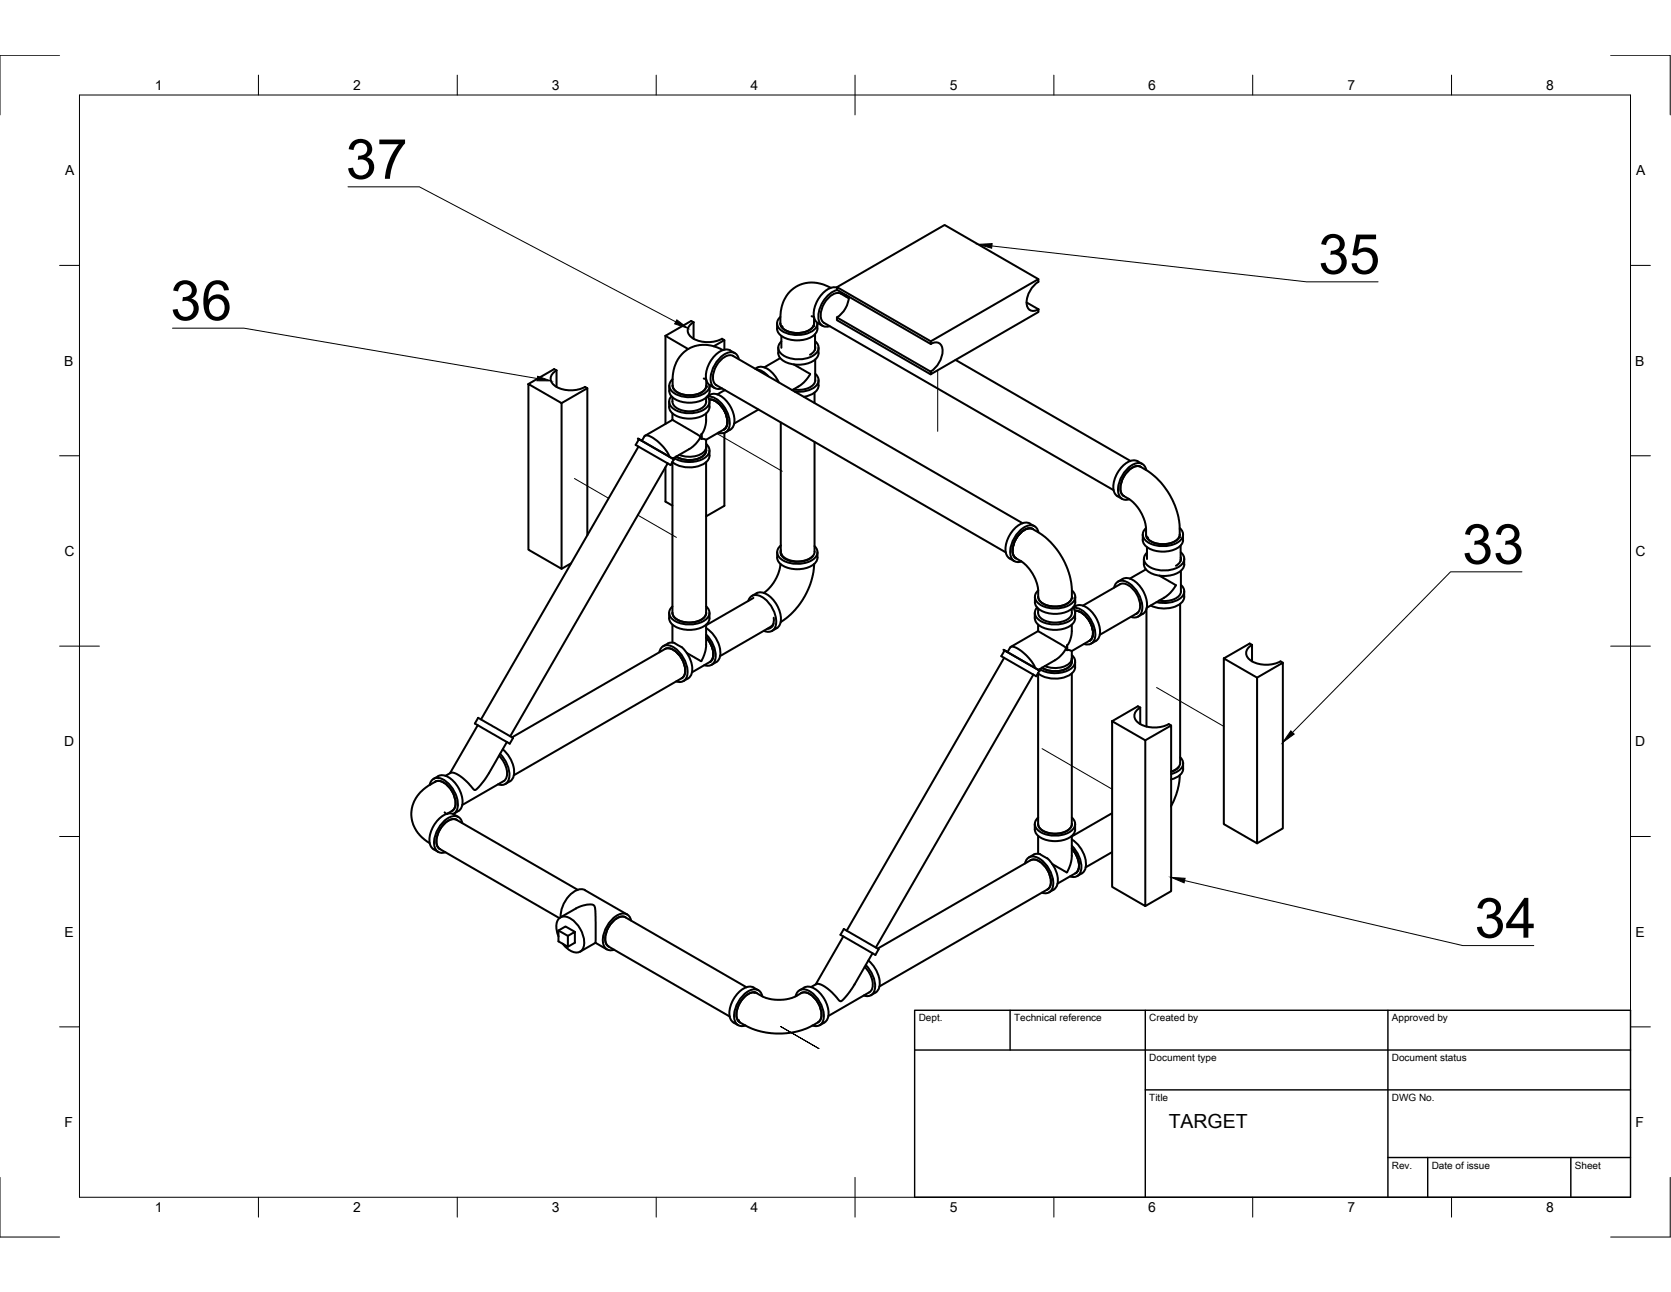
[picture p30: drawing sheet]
<svg xmlns="http://www.w3.org/2000/svg" width="279mm" height="216mm" viewBox="0 0 279 216" stroke-linecap="round" stroke-linejoin="round" font-family="sans-serif">
<defs><g id="words">
<g font-size="9.3">
<text x="57.8" y="29.9">37</text>
<text x="220.4" y="45.8">35</text>
<text x="28.5" y="53.5">36</text>
<text x="244.5" y="94.2">33</text>
<text x="246.6" y="156.7">34</text>
</g>
<text font-size="3.3" x="195.4" y="188.5">TARGET</text>
<g font-size="2.3">
<text x="25.9" y="15">1</text>
<text x="59" y="15">2</text>
<text x="92.3" y="15">3</text>
<text x="125.5" y="15">4</text>
<text x="158.8" y="15">5</text>
<text x="192" y="15">6</text>
<text x="225.3" y="15">7</text>
<text x="258.5" y="15">8</text>
<text x="10.9" y="29.3">A</text>
<text x="273.6" y="29.3">A</text>
<text x="10.8" y="61.1">B</text>
<text x="273.4" y="61.1">B</text>
<text x="10.8" y="92.9">C</text>
<text x="273.5" y="92.9">C</text>
<text x="10.8" y="124.7">D</text>
<text x="273.4" y="124.7">D</text>
<text x="10.8" y="156.5">E</text>
<text x="273.5" y="156.5">E</text>
<text x="10.8" y="188.3">F</text>
<text x="273.5" y="188.3">F</text>
<text x="25.9" y="202.6">1</text>
<text x="59" y="202.6">2</text>
<text x="92.3" y="202.6">3</text>
<text x="125.5" y="202.6">4</text>
<text x="158.8" y="202.6">5</text>
<text x="192" y="202.6">6</text>
<text x="225.3" y="202.6">7</text>
<text x="258.5" y="202.6">8</text>
</g>
<g font-size="1.7">
<text x="153.6" y="170.7">Dept.</text>
<text x="169.6" y="170.7">Technical reference</text>
<text x="192.2" y="170.7">Created by</text>
<text x="232.7" y="170.7">Approved by</text>
<text x="192.2" y="177.3">Document type</text>
<text x="232.7" y="177.3">Document status</text>
<text x="192.2" y="184">Title</text>
<text x="232.7" y="184">DWG No.</text>
<text x="232.7" y="195.3">Rev.</text>
<text x="239.4" y="195.3">Date of issue</text>
<text x="263.3" y="195.3">Sheet</text>
</g>
</g></defs>
<g fill="none" stroke="#000" stroke-width=".34">
<path d="M111.3 56.1l4.3-2.5 .4 .3v2.7M111.3 56.1v14.7M111.3 56.1l3.8 2.2M116 53.8a1.46 1.46 0 0 0-1 1.4 1.46 1.46 0 0 0 1 1.4 5.3 5.3 0 0 0 4.7 0l.4 .2-1.8 1.1M120.9 58.5a5.4 5.4 0 0 0-6.9 .7 6.2 6.2 0 0 0-1.5 4.3v.9M121.1 56.8v1.6M122.9 59a2.14 2.14 0 0 0-3.3 .3 4.8 4.8 0 0 0-1.4 4.4l.5 .7M129.9 54a2.16 2.16 0 0 0 1.9 2.7 4.8 4.8 0 0 0 4.5-.9l.4-.9v-.9M130.1 59a2.58 2.58 0 0 0 2.6 1.9 4.4 4.4 0 0 0 3.8-1l.4-.9M130.1 58.1v.9M130.5 59.8l-2.7 1.6M130.5 54a1.99 1.99 0 0 0 1.8 1.6 3.9 3.9 0 0 0 3.6-.9l.2-.7"/>
<path d="M130.5 53a1.35 1.35 0 0 0 .2 2.2 5 5 0 0 0 5.4-.1l.5-.7 .1-.5M130.6 56.1v2M135.7 52.8l.4 .2M136.3 55.9v2.3M136.3 57a1.44 1.44 0 0 1 .5 1.4 1.44 1.44 0 0 1-1 1.1 5.1 5.1 0 0 1-5-.3 1.33 1.33 0 0 1-.2-2.1M136.3 57.8a1.27 1.27 0 0 1-.9 1.5M136.3 58.2l-.1 .3M136.7 54l.8 .4M136.9 58.1v.9M138.9 48.1a5.4 5.4 0 0 0-6.9 .7 6.3 6.3 0 0 0-1.5 4.3 1.79 1.79 0 0 0 1.4 2.3 4.1 4.1 0 0 0 3.8-.6 2.13 2.13 0 0 0 .4-1.7M139.9 53.1v.4l15.7 9.1M140 48.1a2.85 2.85 0 0 0-2.9 1.5 4.3 4.3 0 0 0-.9 3.7l.6 .7"/>
<path d="M140 48.5a4.8 4.8 0 0 0-3.1 5.1 1.29 1.29 0 0 0 1.8 .9M141.5 49.3l.1 .3M141.9 49.8l-1.3-.7a1.73 1.73 0 0 0-1.9 .5 4.1 4.1 0 0 0-1.4 3.6l.2 .5 .3 .3 48.4 27.9M141.9 49.6a4.4 4.4 0 0 1-2 3.4M155.6 57l-15.6-9v.4l15.6 9.1M155.6 57.5a1.21 1.21 0 0 1 1.4-.1 1.21 1.21 0 0 1 .6 1.2 4.4 4.4 0 0 1-2 3.5M171.7 50.5l1.9 1.2M173.6 47.1v-.5l-18 10.4v.5M173.6 46.6l-15.7-9-17.9 10.4M173.6 47.1a4.2 4.2 0 0 0-1.9 4 1.15 1.15 0 0 0 1.9 .6M173.6 51.7v.4l-18 10.5v-.5l-15.7-9M93.1 61.9l-.4-.2-4.3 2.5v27.7l5.5 3.2v-27.7l-5.5-3.2"/>
<path d="M93.1 61.9v2.7M93.1 61.9a1.46 1.46 0 0 0-1 1.4 1.46 1.46 0 0 0 1 1.4 5.3 5.3 0 0 0 4.7 0l.4 .2M93.9 67.4l4.3-2.5v24.5M106.7 74.6l-26.3 45.6M106.8 73.4l-.5 .9 4.4 2.6 1.4 .8 .6-.9M107.3 73.7l.4-.8a1.21 1.21 0 0 1 1.6 .3l.2 .2a7 7 0 0 1 2.5 2.9l.5 .3M107.3 73.7l4.7 2.6M107.3 73.7l-.5-.3 5.9 3.3-.2-.1M111.3 78.1v5.7l1.1 .7M111.6 77.4l-26.3 45.6M111.9 67.1a2.16 2.16 0 0 0 1.9 2.7 4.8 4.8 0 0 0 4.5-.9l.3-.9v-.9M111.9 64.4a2.18 2.18 0 0 0 1.9 2.7 4.8 4.8 0 0 0 4.5-.9l.4-.9"/>
<path d="M112.3 66.2a1.31 1.31 0 0 0 .3 2.1 4.8 4.8 0 0 0 5.7-.4 1.24 1.24 0 0 0 0-1.7M112.4 77.2v25.2a1.73 1.73 0 0 0 1.4 1.4 4.1 4.1 0 0 0 3.9-.6l.3-.4 .1-.4M112.4 70.2l4.2 2.4a.48 .48 0 0 1 .5 .4 .48 .48 0 0 1-.3 .5l-1.3 1.4-3 1.7M112.4 69.1v1.1l-4.5 2.6M112.4 66.4v.7M112.4 67.1a1.73 1.73 0 0 0 1.4 1.4 4.1 4.1 0 0 0 3.9-.6l.3-.4 .1-.4M112.5 64.4a1.73 1.73 0 0 0 1.4 1.4 4.1 4.1 0 0 0 3.8-.5l.3-.4 .1-.5a1.99 1.99 0 0 1-1.9 1.6 3.9 3.9 0 0 1-3.5-.9zM112.5 63.4a1.35 1.35 0 0 0 .2 2.2 5 5 0 0 0 5.4-.1l.5-.7 .1-.5M117.3 72.6v.8l.3-.1 .5 .2M117.3 72.6v.8M117.7 63.3l.4 .1M118.1 69.1v1.1a3.5 3.5 0 0 1-.8 2.4"/>
<path d="M118.1 66.4v.7M118.1 73.5v1.8M118.1 77.2v25.2M118.1 74.2a1.36 1.36 0 0 1-.3 2.3 5.1 5.1 0 0 1-5.1 0M118.1 74.7a2.1 2.1 0 0 1-2.1 1.6h-1.5l-.9-.3M118.1 75.3a1.98 1.98 0 0 1-1.9 1.5 4.3 4.3 0 0 1-3.1-.5M118.1 63.5v.9M118.3 66.3a3.8 3.8 0 0 1 3.3 2.6 3.1 3.1 0 0 1 0 3.1 1.32 1.32 0 0 1-1.5 .3M118.6 66.8a3.3 3.3 0 0 1 2.9 2.6 2.07 2.07 0 0 1-.5 2.4l-2.9 1.7M118.6 75.3a2.11 2.11 0 0 1-1.7 2.6 5 5 0 0 1-4.5-.7M118.6 64.4v1M118.7 64.4l.8 .4"/>
<path d="M118.7 66l-.4 .2M118.7 66a2.58 2.58 0 0 1 3 1.3 4.4 4.4 0 0 1 1 3.8l-.6 .7-.8 .4M121.1 72.3v12.2l-3 1.8M121.1 65.1v.1M121.2 65.2l-1.3 .7M123.5 60a1.45 1.45 0 0 0-1-1.1 1.45 1.45 0 0 0-1.5 .4 5.1 5.1 0 0 0-2.2 4.5 1.33 1.33 0 0 0 1.9 1.1M126.3 61.6a2.11 2.11 0 0 1 2.8 .7l1.1 1.6M126.5 61.7a2.98 2.98 0 0 1 2 1.2M126.8 68.4l-4.1 2.4M130.6 70.6v21.6M132.7 60.9l2.7 1.6M135.4 62.6l-1 1.3-1.9 1.3"/>
<path d="M135.5 62.5v.1M136.2 65.6v1.8M136.2 73.8v18.4M136.3 60.1v3.4a2.02 2.02 0 0 1-2.1 1.6h-1.5M136.3 62.5a1.39 1.39 0 0 1-.4 2.4 5 5 0 0 1-3 .5M136.9 63.5v.9M136.9 64.4a2.5 2.5 0 0 1-2.5 1.9M159.8 60.1l29.2 16.9M190.7 78l1.4 .9 1.3 1 1.4 1.6 .9 1.4 .7 1.5 .6 1.7 .2 1.4 .1 1.8M190.7 78a1.73 1.73 0 0 0-1.9 .5 4.1 4.1 0 0 0-1.4 3.6l.2 .5 .3 .3M190.7 78h.1M191 77.5a2.15 2.15 0 0 0-3.2 .3 4.8 4.8 0 0 0-1.5 4.4l.5 .7 .8 .5"/>
<path d="M191.7 78.5a1.45 1.45 0 0 0-1.1-1.1 1.45 1.45 0 0 0-1.4 .4 5.1 5.1 0 0 0-2.2 4.5 1.33 1.33 0 0 0 1.8 1.1M95.5 94.1l-1.6 1M125.7 99.6a2.17 2.17 0 0 1 3.3 .3 4.8 4.8 0 0 1 1.4 4.3l-.5 .8-.8 .4M126 99.9l-7.9 4.6M129.9 92.3a2.16 2.16 0 0 0 1.9 2.6 4.8 4.8 0 0 0 4.5-.9l.4-.8v-.9M130.5 94.2l-.2 1.3-.7 1.5-1 1.3-.9 .8M130.6 91.9a1.24 1.24 0 0 0 .7 1.5 4 4 0 0 0 4.6-.5M130.6 91.2a1.43 1.43 0 0 0-.6 1.4 1.43 1.43 0 0 0 1 1.1 4.9 4.9 0 0 0 5.4-.7 1.27 1.27 0 0 0-.2-1.7M130.6 92.2a1.73 1.73 0 0 0 1.4 1.4 4.1 4.1 0 0 0 3.8-.6l.3-.4 .1-.4M130.7 92.6l-.1 .1M136.1 94.2l-.1 1.5-.3 1.4-1.1 2.5-1.7 2.4-1.3 1.2-1.1 .8M171 87.4l-48.4-27.9a1.73 1.73 0 0 0-1.9 .5 4.1 4.1 0 0 0-1.4 3.6l.2 .5 .3 .3 48.4 27.9"/>
<path d="M172.7 88.4l1.7 1.1 1.2 1.1 1 1.1 1.1 1.6 .6 1.4 .6 1.6 .3 1.6v1.8M172.7 88.4a1.73 1.73 0 0 0-1.9 .5 4.1 4.1 0 0 0-1.4 3.7 2.23 2.23 0 0 0 1.4 1.2l1.4 1.3 .9 1.5 .4 1.5 .1 1.6M173 87.9a2.15 2.15 0 0 0-3.3 .3 4.8 4.8 0 0 0-1.5 4.4l.6 .7 .8 .5M173 99.7v.9M173.6 99.7a1.73 1.73 0 0 0 1.4 1.4 4.1 4.1 0 0 0 3.9-.5l.2-.4 .1-.5M173.6 99.7a1.99 1.99 0 0 0 1.9 1.6 3.9 3.9 0 0 0 3.5-.9l.2-.7M173.6 88.9a1.45 1.45 0 0 0-1-1.1 1.45 1.45 0 0 0-1.5 .4 5.1 5.1 0 0 0-2.2 4.5 1.33 1.33 0 0 0 1.9 1.1M179.2 98.7a1.45 1.45 0 0 1 .5 1.4 1.45 1.45 0 0 1-1.1 1.1 5.1 5.1 0 0 1-4.9-.4 1.33 1.33 0 0 1-.1-2.1M179.8 99.7v.9M186.3 98.2a1.32 1.32 0 0 1 1.9-1 5 5 0 0 1 2.8 4.8 1.33 1.33 0 0 1-1.9 1.1M186.9 97.2a2.18 2.18 0 0 1 3.3 .3 4.8 4.8 0 0 1 1.5 4.4l-.6 .7-.8 .4M187.9 82.9l1.5 1 1.3 1.6 .8 2 .1 1.8"/>
<path d="M187.9 82.9h.1M191.1 89.3a2.16 2.16 0 0 0 1.9 2.7 4.8 4.8 0 0 0 4.5-.9l.3-.9v-.9M191.3 93.4v.9M191.6 95.2l-2.7 1.5M191.6 89.3a1.73 1.73 0 0 0 1.4 1.4 4.1 4.1 0 0 0 3.9-.6l.3-.4 .1-.4M191.6 89.3a1.99 1.99 0 0 0 1.9 1.5 3.9 3.9 0 0 0 3.5-.8l.3-.7M191.8 91.4v2M193.9 96.2l2.5 1.5a.21 .21 0 0 1 .2 .2 .21 .21 0 0 1-.1 .2l-.8 .9-.7 .6-3.3 2M197.3 88.2a1.45 1.45 0 0 1 .5 1.5 1.45 1.45 0 0 1-1.1 1.1 5.1 5.1 0 0 1-5-.4 1.33 1.33 0 0 1-.1-2.2M197.4 91.2v2.3M197.4 93.5v.3M197.4 92.3a1.44 1.44 0 0 1 .6 1.4 1.44 1.44 0 0 1-1.1 1.1 5.1 5.1 0 0 1-5-.3 1.33 1.33 0 0 1-.1-2.2"/>
<path d="M197.4 93.1a1.25 1.25 0 0 1-.8 1.4M197.5 95.4v3.4a2.02 2.02 0 0 1-2.1 1.6h-1.6M197.5 97.7a1.35 1.35 0 0 1-.3 2.4 5 5 0 0 1-3.8 .5M198 98.8a2.15 2.15 0 0 1-2 2.7 5.4 5.4 0 0 1-3.6-.3M198 93.4a2.14 2.14 0 0 1-1.9 2.7 4.8 4.8 0 0 1-4.5-.9l-.3-.9M79.9 120l5.9 3.3-.6 1-5.8-3.4zM110.2 109a1.45 1.45 0 0 1 1.1-1.2 1.45 1.45 0 0 1 1.4 .4 5.1 5.1 0 0 1 2.2 4.5 1.33 1.33 0 0 1-1.8 1.2M111.2 108.5l-25.6 14.7M111.2 108.5a1.73 1.73 0 0 1 1.9 .5 4.1 4.1 0 0 1 1.4 3.6l-.2 .4-.3 .3-28.1 16.3M111.7 107.5l-.8 .5M111.7 107.5a1.95 1.95 0 0 1 1.8 .4 3.5 3.5 0 0 1 1.8 2.1 3.2 3.2 0 0 1 .1 3.1l-1.1 .7M111.9 103.3a2.58 2.58 0 0 0 2.6 1.9 4.4 4.4 0 0 0 3.8-1l.3-.9"/>
<path d="M111.9 102.4v.9M112.4 104.4v3M112.4 101.3a1.45 1.45 0 0 0-.5 1.5 1.45 1.45 0 0 0 1.1 1.1 5.1 5.1 0 0 0 5-.4 1.33 1.33 0 0 0 .1-2.2M118.1 104.4v3.6l-.2 1-.4 1.1a.33 .33 0 0 1-.3 .4 .33 .33 0 0 1-.4-.2l-2-1.2M118.1 106.5a3.8 3.8 0 0 1 1 3.6l-.4 .5M118.1 106a4.8 4.8 0 0 1 1.5 4.3 1.29 1.29 0 0 1-1.8 .9M118.1 105a4.8 4.8 0 0 1 2.2 5l-.5 .6-.8 .5M118.6 102.4v.9M118.7 110.6l-3 1.8M125.1 100.4a1.33 1.33 0 0 1 2.1-.8 5 5 0 0 1 2.5 4.9 1.32 1.32 0 0 1-2 .9M129.2 104.6h-.2M129.3 104.2l-.4 .5-8.5 4.9"/>
<path d="M129.4 103.2a1.35 1.35 0 0 1-1.1 1.9M167.9 109.9l-26.3 45.6M168 108.7l-.6 1 2.2 1.2 3.7 2.1 .5-.9M168.5 109l4.6 2.6M168.5 109l.4-.8a1.19 1.19 0 0 1 1.5 .3l.8 .7a6.2 6.2 0 0 1 1.9 2.4M168.5 109l-.5-.3 5.8 3.3-.2-.1M172.7 112.7l-26.3 45.6M173 102.4v.9M173 103.3a2.58 2.58 0 0 0 2.6 1.9 4.4 4.4 0 0 0 3.8-1l.4-.9M173 100.6a2.58 2.58 0 0 0 2.6 1.9 4.4 4.4 0 0 0 3.8-1l.4-.9M173.1 111.6l.5 .3M173.4 101.5a1.31 1.31 0 0 0 .3 2.1 4.8 4.8 0 0 0 5.8-.4 1.24 1.24 0 0 0-.1-1.7"/>
<path d="M173.6 105.5l3.8 2.2a1.22 1.22 0 0 1 .8 .6v.2a5.3 5.3 0 0 1-1.8 1.8l-2.8 1.6M173.6 104.4v1.1l-4.6 2.6M173.6 101.7a1.7 1.7 0 0 0 1.4 2.1 4.1 4.1 0 0 0 3.8-.6l.3-.4 .1-.4M178.4 107.8v.8M179.2 104.4v1.1a3.5 3.5 0 0 1-.8 2.3M179.2 101.7v.7M179.2 108.8v1.7M179.2 112.5v25.2M179.2 109.5a1.36 1.36 0 0 1-.2 2.3 5.1 5.1 0 0 1-5.2 0M179.2 110a2.1 2.1 0 0 1-2 1.6h-1.6l-.9-.3M179.2 110.5a1.98 1.98 0 0 1-1.8 1.6 4.3 4.3 0 0 1-3.2-.5M179.4 101.5a2.06 2.06 0 0 1 2.9 .5 4.8 4.8 0 0 1 1.5 4.4l-.6 .7"/>
<path d="M179.4 101.6a3.8 3.8 0 0 1 3.3 2.6 3.1 3.1 0 0 1 .1 3.1 1.32 1.32 0 0 1-1.6 .3M179.7 102.1a3.3 3.3 0 0 1 2.9 2.6 2.07 2.07 0 0 1-.4 2.4M179.8 102.4v.9M179.8 110.5v1M179.8 111.5a2.47 2.47 0 0 1-2.5 1.8 5 5 0 0 1-3.7-.8v25.2a1.73 1.73 0 0 0 1.4 1.4 4.1 4.1 0 0 0 3.8-.6l.3-.4 .1-.4M181.1 101.2l6.1-3.6a1.73 1.73 0 0 1 2 .5 4.1 4.1 0 0 1 1.4 3.7l-.2 .4-.3 .3M182.2 107.1l-3 1.7-.5-.2h-.3v-.8M183.2 107.1l-.8 .5M190 102.5l-6.1 3.6M190.3 102.3l-.4 .3M190.7 118.2l-.4-.2-4.3 2.5v27.7l5.5 3.2v-27.7l-5.5-3.2M190.7 118.2v2.8"/>
<path d="M190.7 118.2a1.46 1.46 0 0 0-1 1.4 1.46 1.46 0 0 0 1 1.4 5.3 5.3 0 0 0 4.7 0l.4 .2M191.7 101.7v19.7M197.3 100.9v26.6a1.7 1.7 0 0 1-1.5 1.4M209.3 107.8l-.3-.3-4.4 2.5v27.7l5.6 3.2v-27.7l-5.6-3.2M209.3 107.8v2.7M209.3 107.8a1.46 1.46 0 0 0-.9 1.3 1.46 1.46 0 0 0 .9 1.4 5.3 5.3 0 0 0 4.8 0l.4 .2M210.2 113.2l4.3-2.5v27.7l-4.3 2.5M71.8 131.2a1.35 1.35 0 0 1 2.1-1 5 5 0 0 1 2.6 4.8l-.4 .8-.3 .2M72.5 130.2a2.15 2.15 0 0 1 3.2 .3 4.8 4.8 0 0 1 1.5 4.3l-.6 .7M74.1 137.8a1.99 1.99 0 0 1 2.3-.8 1.73 1.73 0 0 0-1.9 .5 4.1 4.1 0 0 0-1.5 3.6l.2 .5 .3 .3a1.99 1.99 0 0 1-.3-2.4l.4-.9zM74.3 135.7l.4 .3M74.8 136a1.81 1.81 0 0 0 1.3-2.4 4.1 4.1 0 0 0-2.4-3.1 2.46 2.46 0 0 0-2 .8 5.3 5.3 0 0 0-2.3 7.1 6.6 6.6 0 0 0 2.4 2.5"/>
<path d="M75.9 136.9h.1M76.4 137l20.2 11.7M76.6 136.5a2.14 2.14 0 0 0-3.2 .3 4.8 4.8 0 0 0-1.5 4.4l.6 .7 .8 .5M76.6 135.5l-.7 .5M77.3 137.5a1.45 1.45 0 0 0-1-1.1 1.45 1.45 0 0 0-1.5 .4 5.1 5.1 0 0 0-2.2 4.5 1.33 1.33 0 0 0 1.9 1.1M79.9 121.2l-4.7 8M83.4 126.3a4 4 0 0 1 1.3 3.7l-.5 .5M83.6 126a4.8 4.8 0 0 1 1.5 4.2 1.29 1.29 0 0 1-1.8 .9M84.1 125.2a4.6 4.6 0 0 1 1.7 4.8l-.5 .6-.8 .4M84.2 130.5l-6.9 4M84.7 124l-2.9 5.2-1.6 2.1a1.06 1.06 0 0 1-.9 .7l-1.9-1.9-1.2-.8-.7-.2-1 .5M173 137.7a2.18 2.18 0 0 0 1.9 2.7 4.8 4.8 0 0 0 4.5-.9l.4-.9"/>
<path d="M173.6 139.7v3M173.6 136.6a1.45 1.45 0 0 0-.5 1.5 1.45 1.45 0 0 0 1.1 1.1 5.1 5.1 0 0 0 5-.4 1.33 1.33 0 0 0 0-2.2M179.2 139.7v3.8l-.3 1.1-.5 1.2M179.8 137.7v.9M186 135.9l-6.8 3.9M191.5 123.7l4.3-2.5v27.7l-4.3 2.5M197.1 128.2l-.5 .4-.8 .4M197.3 129.6l-.4 2.4-1.1 2.7M197.3 126.5a1.42 1.42 0 0 1-.5 2.5l-1 .3M197.8 127.6v.9M197.8 128.5a2.25 2.25 0 0 1-2 1.7M73.2 141.6h.1"/>
<path d="M73.5 141.9l20 11.5M93.4 155.5l1.6 .9 1.1-.7v1.8l-1.1 .7-1.6-.9v-1.8l1.2-.7 1.5 .9M93.4 156.5a2.77 2.77 0 0 1 .1-3.1 2.03 2.03 0 0 1 2.7 .7 4.3 4.3 0 0 1 1.2 4.5 1.56 1.56 0 0 1-2.4 0l-.9-.9M93.7 153.3l3.3-1.8 1.3-.3h.8a.86 .86 0 0 1 .4 1l.1 5.3M95 156.4v1.8M97.8 148.8l7.1 4M97.8 148.7a2.37 2.37 0 0 0-2.7 1 5.1 5.1 0 0 0-1.3 3.6M99.6 157.5l-2.6 1.5M99.6 157.5l1.9 1.2M105.5 153.8a1.45 1.45 0 0 0-1-1.1 1.45 1.45 0 0 0-1.5 .4 5.1 5.1 0 0 0-2.2 4.5 1.33 1.33 0 0 0 1.9 1.1M141 156.5l-4.6 8M141.1 155.2l5.8 3.4-.5 1-5.9-3.4z"/>
<path d="M145.9 159.3l-3.3 5.6-1.2 1.6a1.18 1.18 0 0 1-.9 .8l-1.7-1.8-1.5-1-.7-.1-1 .6M146.8 158.5l25.5-14.7a1.73 1.73 0 0 1 1.9 .5 4.1 4.1 0 0 1 1.5 3.6l-.2 .4-.4 .3-28.1 16.2M171.4 144.3a1.45 1.45 0 0 1 1-1.2 1.45 1.45 0 0 1 1.5 .4 5.1 5.1 0 0 1 2.2 4.5 1.33 1.33 0 0 1-1.9 1.2M172.8 142.8a1.94 1.94 0 0 1 1.8 .4l.5 .2M172.8 142.8l-.8 .5M175.1 143.4a4.8 4.8 0 0 1 1.6 4.6l-.5 .7-.8 .4M175.9 144.4l2.5 1.3M179.2 140.3a4.8 4.8 0 0 1 2.2 5l-.5 .6M179.2 141.8a3.8 3.8 0 0 1 1.1 3.6l-.5 .5-3 1.8M179.2 141.3a4.8 4.8 0 0 1 1.5 4.3 1.29 1.29 0 0 1-1.8 .9M180.9 145.9l-.8 .5M186 142.4l-4.5 2.5"/>
<path d="M122.7 170.9l.7 .4M124.3 166.8a1.99 1.99 0 0 1 2.2-.8 1.73 1.73 0 0 0-1.9 .5 4.1 4.1 0 0 0-1.4 3.6l.2 .4 .3 .3a1.99 1.99 0 0 1-.4-2.3l.4-.9zM124.8 165l-20.2-11.7a1.73 1.73 0 0 0-1.9 .5 4.1 4.1 0 0 0-1.4 3.6l.1 .5 .4 .3 20.2 11.7M126.5 166l1.5 .7 1.5 .3h2l1.5-.5a2.11 2.11 0 0 1 3.4 .5 3.4 3.4 0 0 1 .7 3.5l-1.1 .8-1.7 .8-1.8 .4-1.7 .2h-1.9l-1.8-.4-1.6-.5-1.8-1M126.8 165.5a2.15 2.15 0 0 0-3.2 .3 4.8 4.8 0 0 0-1.5 4.3l.6 .8M127.5 166.5a1.32 1.32 0 0 0-2-1.1 5 5 0 0 0-2.7 4.8 1.33 1.33 0 0 0 1.8 1.2M133 166.5a1.32 1.32 0 0 1 2-1.1 5 5 0 0 1 2.7 4.8 1.33 1.33 0 0 1-1.8 1.2M133.7 165.5a2.15 2.15 0 0 1 3.2 .3 4.8 4.8 0 0 1 1.5 4.3l-.6 .8M137.8 170.9l-.7 .4M144.6 161.6a4 4 0 0 1 1.2 3.7l-.4 .5-6.9 4M144.8 161.3a4.8 4.8 0 0 1 1.4 4.2 1.29 1.29 0 0 1-1.8 .9M145.2 160.5a4.6 4.6 0 0 1 1.7 4.8l-.5 .6-.8 .4"/>
</g>
<g fill="#000">
<circle cx="130.6" cy="54.5" r=".17"/>
<circle cx="130.7" cy="54.6" r=".17"/>
<circle cx="136" cy="54.5" r=".17"/>
<circle cx="118.1" cy="64.6" r=".17"/>
<circle cx="179.2" cy="100" r=".17"/>
<circle cx="191.7" cy="89.8" r=".17"/>
<circle cx="191.8" cy="89.9" r=".17"/>
<circle cx="197.1" cy="89.8" r=".17"/>
<circle cx="123.4" cy="170.5" r=".17"/>
<circle cx="126.1" cy="165.8" r=".17"/>
</g>
<g fill="none" stroke="#000" stroke-width=".17">
<path d="M10 9.2h-10v10M13.3 15.9h259.3v184.2h-259.3zM43.2 12.6v3.3M76.5 12.6v3.3M109.7 12.6v3.3M143 12.6v6.6M176.2 12.6v3.3M209.5 12.6v3.3M242.7 12.6v3.3M269.3 9.2h10v10M58.2 31.2h11.9l42.9 22.6M10 44.4h3.3"/>
<path d="M28.8 54.8h12l49 8.5M165.9 41.1l52.6 6h11.9M272.6 44.4h3.4M10 76.2h3.3M96.1 80l5.7 3.3M119.9 72.4l10.9 6.4M156.8 61.9v10.2M272.6 76.2h3.4M106.7 86.1l6.4 3.7M254.5 95.6h-12l-26.4 26.8M10 108h6.6M193.4 114.9l11.2 6.5"/>
<path d="M269.3 108h6.7M10 139.8h3.3M174.2 125.1l11.8 6.8M272.6 139.8h3.4M198.1 147.1l46.5 10.9h11.9M10 171.6h3.3M130.5 171.5l6.4 3.7-6.4-3.7M272.6 171.6h3.4M0 196.7v10h10M143 196.7v6.7M279.3 196.7v10h-10M43.2 200.1v3.3"/>
<path d="M76.5 200.1v3.3M109.7 200.1v3.3M176.2 200.1v3.3M209.5 200.1v3.3M242.7 200.1v3.3"/>
</g>
<path d="M113.2 53.4l1.8 1.5-2.2-.8zM163.5 40.8l2.4-.1-.1 .8zM89.9 62.9l2.2 .7h-2.3zM215.8 122.1l.6 .6-1.9 1.4zM195.8 146.6l2.4 .2-.2 .7z" fill="#000" stroke="#000" stroke-width=".17"/>
<path d="M152.9 168.8h119.7v31.3h-119.7zM152.9 175.5h119.7M168.9 168.8v6.7M191.5 168.8v31.3M232.1 168.8v31.3M191.5 182.1h81.1M232.1 193.4h40.5M238.7 193.4v6.7M262.7 193.4v6.7" fill="none" stroke="#000" stroke-width=".24"/>
<use href="#words"/>
</svg>
